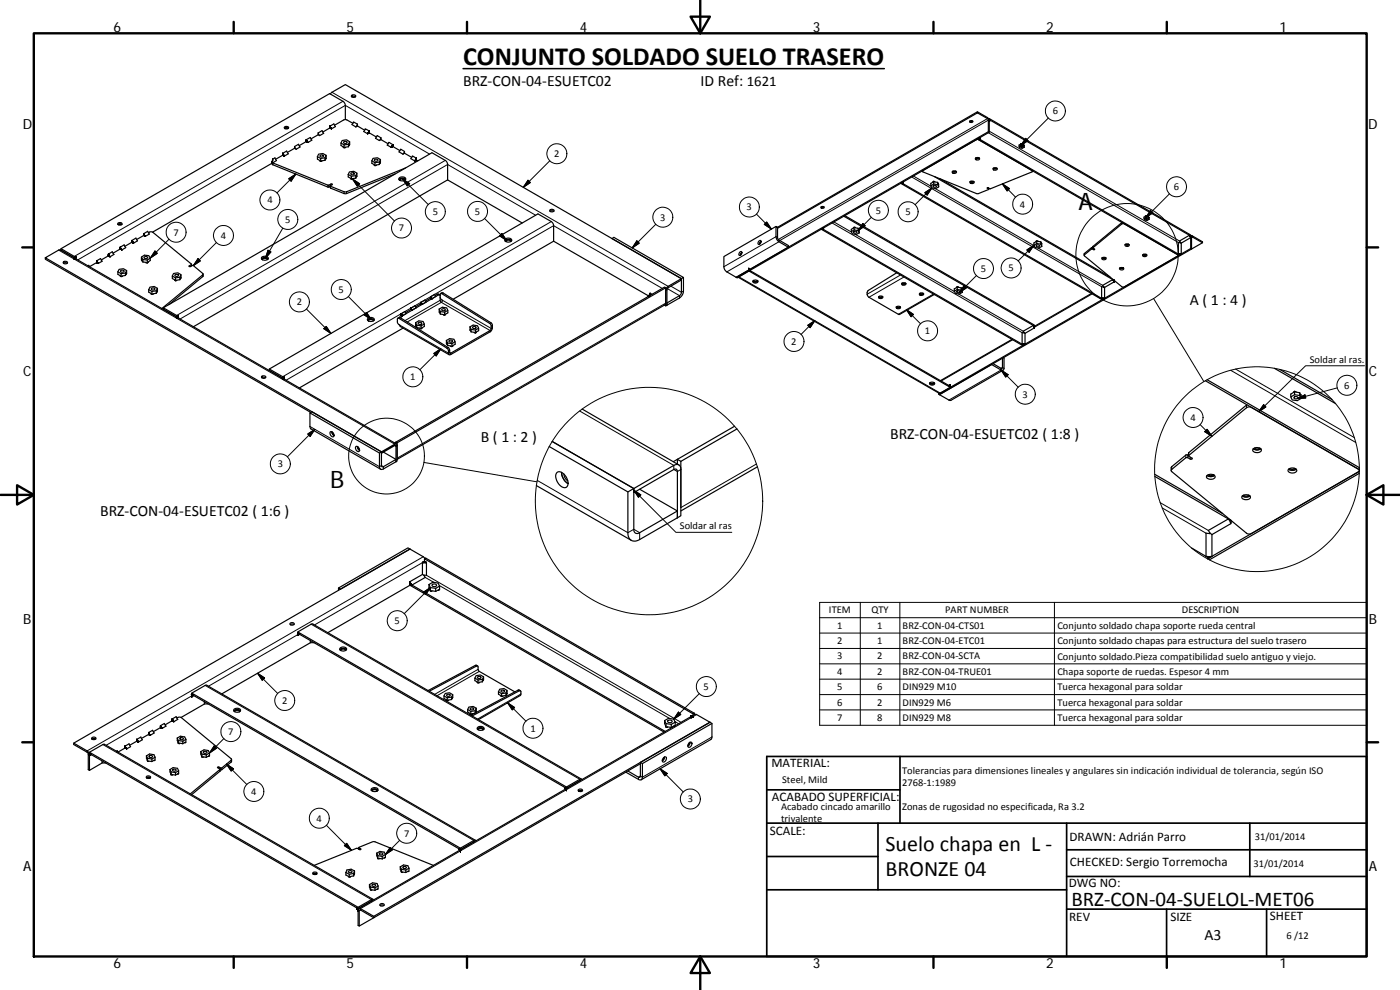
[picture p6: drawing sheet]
<svg xmlns="http://www.w3.org/2000/svg" width="420mm" height="297mm" viewBox="0 0 420 297" stroke-linecap="round" stroke-linejoin="round" font-family="sans-serif">
<defs><g id="words">
<text font-size="7.9" x="139" y="19.5">CONJUNTO SOLDADO SUELO TRASERO</text>
<g font-size="7.2">
<text x="323.7" y="62.9">A</text>
<text x="99.1" y="146.4">B</text>
</g>
<g font-size="6.6">
<text x="265.8" y="255.2">Suelo chapa en L ‐</text>
<text x="265.8" y="262.8">BRONZE 04</text>
</g>
<text font-size="6.3" x="321.5" y="271.9">BRZ‐CON‐04‐SUELOL‐MET06</text>
<g font-size="4.7">
<text x="139" y="25.9">BRZ‐CON‐04‐ESUETC02</text>
<text x="210.3" y="25.9">ID Ref: 1621</text>
<text x="357.1" y="91.5">A ( 1 : 4 )</text>
<text x="267.2" y="131.8">BRZ‐CON‐04‐ESUETC02 ( 1:8 )</text>
<text x="144.3" y="132.6">B ( 1 : 2 )</text>
<text x="30" y="154.7">BRZ‐CON‐04‐ESUETC02 ( 1:6 )</text>
<text x="361.5" y="282">A3</text>
</g>
<g font-size="4.2">
<text x="34" y="9.6">6</text>
<text x="104" y="9.6">5</text>
<text x="174" y="9.6">4</text>
<text x="244" y="9.6">3</text>
<text x="314" y="9.6">2</text>
<text x="384" y="9.6">1</text>
<text x="6.8" y="38.7">D</text>
<text x="410.6" y="38.7">D</text>
<text x="7" y="112.9">C</text>
<text x="410.8" y="112.9">C</text>
<text x="7" y="187.1">B</text>
<text x="410.8" y="187.1">B</text>
<text x="7" y="261.3">A</text>
<text x="410.8" y="261.3">A</text>
<text x="34" y="290.4">6</text>
<text x="104" y="290.4">5</text>
<text x="174" y="290.4">4</text>
<text x="244" y="290.4">3</text>
<text x="314" y="290.4">2</text>
<text x="384" y="290.4">1</text>
</g>
<g font-size="3.9">
<text x="231.5" y="230.3">MATERIAL:</text>
<text x="231.6" y="240.4">ACABADO SUPERFICIAL:</text>
<text x="231.1" y="250.6">SCALE:</text>
<text x="321" y="252.2">DRAWN: Adrián Parro</text>
<text x="321.1" y="259.9">CHECKED: Sergio Torremocha</text>
<text x="320.8" y="266.2">DWG NO:</text>
<text x="381.1" y="275.9">SHEET</text>
<text x="320.9" y="276.2">REV</text>
<text x="351.2" y="276.3">SIZE</text>
</g>
<g font-size="3.1">
<text x="315.9" y="34.3">6</text>
<text x="166.3" y="47.1">2</text>
<text x="352.3" y="57.1">6</text>
<text x="80.2" y="61">4</text>
<text x="129.9" y="64.5">5</text>
<text x="142.5" y="64.4">5</text>
<text x="224.1" y="63.1">3</text>
<text x="262.8" y="64.1">5</text>
<text x="271.7" y="64.5">5</text>
<text x="306.1" y="62.3">4</text>
<text x="52.1" y="70.7">7</text>
<text x="66.3" y="71.7">4</text>
<text x="85.6" y="66.8">5</text>
<text x="119.7" y="69.4">7</text>
<text x="198.1" y="66.2">3</text>
<text x="294.4" y="81.6">5</text>
<text x="302.6" y="81.4">5</text>
<text x="101.6" y="87.9">5</text>
<text x="89.1" y="91.6">2</text>
<text x="277.6" y="100.3">1</text>
<text x="237.5" y="103.5">2</text>
<text x="393.1" y="108.8">Soldar al ras.</text>
<text x="123.1" y="114.1">1</text>
<text x="306.9" y="119.3">3</text>
<text x="403.4" y="116.6">6</text>
<text x="357.2" y="126.3">4</text>
<text x="83.3" y="140.2">3</text>
<text x="204.1" y="158.8">Soldar al ras</text>
<text x="248.8" y="184">ITEM</text>
<text x="261.5" y="184">QTY</text>
<text x="283.7" y="184">PART NUMBER</text>
<text x="354.7" y="184">DESCRIPTION</text>
<text x="118.4" y="187.2">5</text>
<text x="251.3" y="188.6">1</text>
<text x="263.3" y="188.6">1</text>
<text x="270.9" y="188.6">BRZ‐CON‐04‐CTS01</text>
<text x="317.3" y="188.7">Conjunto soldado chapa soporte rueda central</text>
<text x="251.3" y="193.3">2</text>
<text x="251.3" y="197.9">3</text>
<text x="263.3" y="193.3">1</text>
<text x="263.3" y="197.9">2</text>
<text x="270.9" y="193.3">BRZ‐CON‐04‐ETC01</text>
<text x="270.9" y="197.9">BRZ‐CON‐04‐SCTA</text>
<text x="317.3" y="193.3">Conjunto soldado chapas para estructura del suelo trasero</text>
<text x="317.3" y="197.9">Conjunto soldado.Pieza compatibilidad suelo antiguo y viejo.</text>
<text x="251.3" y="202.5">4</text>
<text x="263.3" y="202.5">2</text>
<text x="270.9" y="202.5">BRZ‐CON‐04‐TRUE01</text>
<text x="317.3" y="202.5">Chapa soporte de ruedas. Espesor 4 mm</text>
<text x="211.2" y="207">5</text>
<text x="251.3" y="207.1">5</text>
<text x="263.3" y="207.1">6</text>
<text x="270.9" y="207.1">DIN929 M10</text>
<text x="317.3" y="207.2">Tuerca hexagonal para soldar</text>
<text x="84.7" y="211.2">2</text>
<text x="251.3" y="211.7">6</text>
<text x="263.3" y="211.7">2</text>
<text x="270.9" y="211.7">DIN929 M6</text>
<text x="317.3" y="211.8">Tuerca hexagonal para soldar</text>
<text x="68.5" y="220.5">7</text>
<text x="159.2" y="219.5">1</text>
<text x="251.3" y="216.3">7</text>
<text x="263.3" y="216.3">8</text>
<text x="270.9" y="216.3">DIN929 M8</text>
<text x="317.3" y="216.4">Tuerca hexagonal para soldar</text>
<text x="270.7" y="232.2">Tolerancias para dimensiones lineales y angulares sin indicación individual de tolerancia, según ISO</text>
<text x="75.4" y="238.5">4</text>
<text x="234.7" y="234.9">Steel, Mild</text>
<text x="270.7" y="235.8">2768‐1:1989</text>
<text x="206.4" y="240.7">3</text>
<text x="234.4" y="243.1">Acabado cincado amarillo</text>
<text x="270.7" y="243">Zonas de rugosidad no especificada, Ra 3.2</text>
<text x="95" y="246.5">4</text>
<text x="121.3" y="251">7</text>
<text x="234.4" y="246.7">trivalente</text>
<text x="376.6" y="252">31/01/2014</text>
<text x="376.2" y="260.1">31/01/2014</text>
<text x="386" y="281.6">6 /12</text>
</g>
</g></defs>
<g fill="none" stroke="#000" stroke-width=".36">
<path d="M85.4 38.1a.73 .73 0 0 1 1.2 .3 .68 .68 0 0 1-.7 .3 .68 .68 0 0 1-.5-.6zM85.4 38.5l.5-.2 .6 .2M85.6 38.6h.7M95.5 39.9l1.2-.7 .4 .8-1.2 .7M95.5 39.9v.5M95.5 39.9l.4 .8M99 38.4l-2.1 1.2M99 37.8l1.2-.6 .5 .8-1.2 .7M99 37.8v.6M99 37.8l.5 .9M99 38.4l.5 .3M99.1 28.2l.5-.5 4-2.3 100.9 58.2"/>
<path d="M103.6 35.9l-.1-4.9-.6-.6-4-2.3-80.6 46.5-.1 .5M105.5 28.7a.68 .68 0 0 1 .7-.3 .68 .68 0 0 1 .5 .6 .66 .66 0 0 1-.7 .2 .66 .66 0 0 1-.5-.5zM105.5 29.1l.5-.2 .7 .2M105.9 37l-2.3-1.1-3.2 1.7M107.3 37.3l-.5 .8M107.3 37.8l-.5 .3M107.3 37.3v.5M107.3 37.3l-1.2-.7-.5 .8 1.2 .7M107.3 37.8l2.1 1.3M110.8 39.3l-.5 .8M110.8 39.9l2.2 1.2M110.8 39.9l-.5 .2"/>
<path d="M110.8 39.3v.6M110.8 39.3l-1.2-.7-.5 .9 1.2 .6M291.1 36.3a.46 .46 0 0 1 .5-.2 .46 .46 0 0 1 .3 .5 .46 .46 0 0 1-.5 .2 .46 .46 0 0 1-.3-.5zM291.1 36.3h.8M293.3 33.9l3.2 1.9 .1 3.7M293.3 33.9v-.4l-59.9 34.7M293.3 33.9l-59.9 34.6M293.3 33.5l3.1 1.8 .5 .9M296.7 35.7l.2-.1v.3l60.4 34.9M296.9 36.2v3.5l-75.7 43.7-.3-.2M296.9 39.7l-.3-.2-75.7 43.7M296.9 35.6l60.4 34.9v.3"/>
<path d="M297.3 36.1l-.4 .3v-.2M297.3 36.1l-.5-.2 .1 .3M297.3 36.1l-.3 .2M81.6 49l-35.8 20.6M81.8 47.8v.2a.59 .59 0 0 0 .1 .9l16.6 6.7 1.2-.4v.2l-.5 .5 4.4 1.7 18.1-7.2M81.8 47.8l.7-.4 .5 .8-1.2 .7M81.8 47.8v1.1M81.8 48.9l-.2-.3v.6l.3 .2 16.5 6.7 .7-.2M84.9 46.6l-2.2 1.2M84.9 46l1.1-.7 .5 .8-1.1 .7M84.9 46v.6M84.9 46.6l.5 .2"/>
<path d="M84.9 46l.5 .8M88.4 44.5l-2.2 1.2M88.4 44l1.2-.7 .5 .8-1.2 .7M88.4 44v.5M88.4 44l.5 .8M88.4 44.5l.5 .3M91.9 41.9l1.2-.6 .5 .8-1.2 .7M91.9 41.9v.6M91.9 42.5l-2.1 1.2M91.9 41.9l.5 .9M91.9 42.5l.5 .3M95.3 47v.8l.9 .6"/>
<path d="M95.3 47l.9 .5M95.3 47l.3-.8 1.3-.1 1 .5-.4 .7M95.5 40.4l-2.2 1.3M95.5 40.4l.4 .3M96 46.7a.53 .53 0 0 1 .7-.3 .53 .53 0 0 1 .3 .6 .58 .58 0 0 1-1-.3zM96.2 47.5v.9M97.5 48.1l-1.3 .3M97.5 47.3l-1.3 .2M97.5 47.3v.8M97.9 46.6v.9l-.4 .6M102.4 42.9l.3-.7 1.3-.2 .9 .5-.3 .8M102.4 42.9v.8l.9 .6"/>
<path d="M102.4 42.9l.9 .6M103.1 42.6a.47 .47 0 0 1 .7-.2 .47 .47 0 0 1 .2 .6 .52 .52 0 0 1-.6 .1 .52 .52 0 0 1-.3-.5zM103.3 43.5v.8M104.5 52.3v.8l1 .7M104.5 52.3l1 .6M104.5 52.3l.4-.7 1.3-.2 .9 .5-.3 .8M104.6 43.3l-1.3 .2M104.6 43.3v.7M104.6 44l-1.3 .3M104.8 43.5v.1M104.8 43.6l-.2 .4M104.9 42.5l-.1 1.1"/>
<path d="M105.3 52a.48 .48 0 0 1 .6-.2 .48 .48 0 0 1 .3 .6 .55 .55 0 0 1-.9-.4zM105.5 52.9v.9M106.8 53.4l-1.3 .4M106.8 52.7l-1.3 .2M106.8 52.7v.7M107 53h.1M107 53l-.2 .4M107.1 51.9l-.1 1.1M111.6 48.3l.3-.8 1.4-.2 .9 .6-.4 .7M111.6 48.3v.7l.9 .7M111.6 48.3l.9 .5M112.4 47.9a.53 .53 0 0 1 .6-.2 .53 .53 0 0 1 .4 .5 .51 .51 0 0 1-.7 .3 .51 .51 0 0 1-.3-.6z"/>
<path d="M112.5 48.8v.9M113.8 48.6l-1.3 .2M113.8 48.6v.8M113.8 49.4l-1.3 .3M114.1 48.9h.1M114.1 48.9l-.3 .5M114.2 47.9l-.1 1M114.3 41.4l-.5 .8M114.3 41.9l-.5 .3M114.3 41.4v.5M114.3 41.4l-1.1-.7-.5 .8 1.1 .7M114.3 41.9l2.2 1.2"/>
<path d="M117.9 43.9l2.1 1.3M117.9 43.4l-.5 .8M117.9 43.9l-.5 .3M117.9 43.4v.5M117.9 43.4l-1.2-.7-.5 .8 1.2 .7M118.5 52.2l-14.8 5.9-4.5-1.6-.1-.7M119.7 53.9a1.42 1.42 0 0 1 2 0M119.8 53.4a1.19 1.19 0 0 1 2 .4 1.21 1.21 0 0 1-2.1-.2zM120 54.1a.76 .76 0 0 1 .7-.4 .76 .76 0 0 1 .7 .4M121.4 45.4l-.5 .8M121.4 46l-.5 .2M121.4 45.4v.6"/>
<path d="M121.4 45.4l-1.2-.7-.5 .9 1.2 .6M121.4 46l2.2 1.2M125 48l.4 .3M125 47.5l-.5 .8M125 48l-.5 .3M125 47.5v.5M125 47.5l-1.2-.7-.5 .8 1.2 .7M134.3 54v-4.8l-.2-.6-4.5-2.8-80.6 46.6v.4M134.3 54l22.4 12.9M134.3 54l-76.3 44M270.3 55l.3-.1 60.4 34.9-.2 .1zM270.6 54.9l.4 .2"/>
<path d="M271 54.6l-.4 .3M271 54.6v.5M276.8 51.3v.1M280 55.8a.45 .45 0 0 1 .6-.3 .45 .45 0 0 1 .2 .7 .48 .48 0 0 1-.5 0 .48 .48 0 0 1-.3-.4zM280.2 55.2l1.2 .2M280.2 55.2l-.9 .5 .4 .7 1.1 .2 .9-.5M280.2 54.4l-.9 .6v.7M280.2 54.4v.8M280.2 54.4l1.2 .3M280.4 53l53.9 31.1-.3-.2M281.4 54.7v.7M281.4 55.4l.3 .7"/>
<path d="M281.4 54.7l.2 .4M281.6 55.1l.1 1M281.6 55.1v.1M282.2 53.7l50.9 29.4M285.8 51.5a.64 .64 0 0 1 .7-.3 .64 .64 0 0 1 .5 .6 .66 .66 0 0 1-.7 .2 .66 .66 0 0 1-.5-.5zM285.8 51.4l.5 .2 .7-.2M286 51.3h.8M291.1 54.5a.74 .74 0 0 1 1.2 .3 .71 .71 0 0 1-.7 .3 .71 .71 0 0 1-.5-.6zM291.2 54.5h1.1M291.3 54.4h.8M292.8 47.4l.5 .2 .6-.2M292.9 47.4a.54 .54 0 0 1 .7-.2 .54 .54 0 0 1 .2 .7 .54 .54 0 0 1-.7 .2 .54 .54 0 0 1-.2-.7z"/>
<path d="M293 47.3h.7M293.3 41.7l.3-.1 60.5 34.9-.3 .1zM293.6 41.6l.5 .2M293.7 41.9h-.7l-16 9.3-.2 .3 16.5 6.6 3.3-1.2-.3-.6 1 .3 12.4-5 .2-.2-.2-.2M294.1 41.3l-.5 .3M294.1 41.3v.5M296.7 56.4v.4M298 50.5a.63 .63 0 0 1 .8-.2 .63 .63 0 0 1 .4 .6 .67 .67 0 0 1-.7 .2 .67 .67 0 0 1-.5-.6zM298.1 50.5l.4 .2 .7-.2M298.3 50.4h.7M306.4 43.6l.8 .1M306.4 43.1l.8 .2"/>
<path d="M306.4 43.6l-.6 .3 .2 .5 .8 .1 .6-.3M306.4 43.1l-.6 .4v.4M306.4 43.1v.5M307.2 43.7l.2 .5M307.2 43.3l.2 .9M307.2 43.3v.4M309.9 51.3v.1M13.6 77.3v.5l79.7 45.9M18.3 74.6l4.2 2.5 .5 .7M19.1 79l.4-.2 .7 .2M19.1 78.5a.57 .57 0 0 1 .8-.2 .57 .57 0 0 1 .2 .7 .57 .57 0 0 1-.7 .2 .57 .57 0 0 1-.3-.7zM22.3 77.3l.2 .2"/>
<path d="M22.3 77.3v.1M29 78.8l-2.2 1.2-.1-.4-.3 .2M29 78.3l.5 .8M29 78.8l.5 .3M29 78.3l1.2-.7 .5 .8-1.2 .7M29 78.3v.5M32.5 76.8l-2.1 1.2M32.5 76.2l.5 .8M32.5 76.8l.5 .2M32.5 76.2l1.2-.7 .5 .8-1.2 .7M32.5 76.2v.6M35.4 67a.65 .65 0 0 1 .7-.3 .65 .65 0 0 1 .5 .7 .67 .67 0 0 1-.7 .2 .67 .67 0 0 1-.5-.6z"/>
<path d="M35.4 67.4l.5-.2 .7 .2M35.6 67.5h.8M36.1 74.7l-2.2 1.3M36.1 74.2l.5 .8M36.1 74.7l.5 .3M36.1 74.2l1.2-.7 .4 .8-1.1 .7M36.1 74.2v.5M39.6 72.7l-2.1 1.2M39.6 72.1l.5 .8M39.6 72.7l.5 .2M39.6 72.1l1.2-.7 .5 .9-1.2 .6M39.6 72.1v.6"/>
<path d="M42.4 77.1l.2 1.1M42.6 78.2l.3 .4M42.6 78.1v.1M42.9 77.9l1.3 .1M42.9 77.9v.7M42.9 78.6l1.3 .3M43.2 70.6l-2.2 1.3M43.2 70.1l1.1-.7 .5 .8-1.2 .7M43.2 70.1v.5M43.2 70.1l.4 .8M43.2 70.6l.4 .3M43.3 77.1a.51 .51 0 0 1 .6-.2 .51 .51 0 0 1 .3 .6 .54 .54 0 0 1-.6 .1 .54 .54 0 0 1-.3-.5z"/>
<path d="M44.2 78v.9M44.5 69.9l.7-.4 .7 .2 11.5 9.5-.6 .7 1.2-.2 2.9 2.5-12.3 10.4M45.1 77.4l-.4-.7-1.4-.1-.9 .5 .5 .8M45.1 77.4v.8l-.9 .7M45.1 77.4l-.9 .6M57.5 79.3v.5M78.5 77.7a1.32 1.32 0 0 1 1.9 0M78.5 77.2a1.18 1.18 0 0 1 2 .4 1.19 1.19 0 0 1-2-.2zM78.8 77.9a.79 .79 0 0 1 1.4 0M151.6 72.3a1.37 1.37 0 0 1 1.9 0M151.6 71.8a1.19 1.19 0 0 1 2 .4 1.18 1.18 0 0 1-2.1-.3zM151.9 72.5a.77 .77 0 0 1 .7-.4 .77 .77 0 0 1 .7 .4"/>
<path d="M165 63a.69 .69 0 0 1 .7-.2 .69 .69 0 0 1 .6 .5 .66 .66 0 0 1-.8 .3 .66 .66 0 0 1-.5-.6zM165.1 63.4l.5-.2 .6 .2M166.1 72.4v-4.7l-.2-.8-4.5-2.7-80.6 46.5v.4M166.1 72.4l-30.1 17.4M166.1 72.4l28.6 16.4M183.7 71.6l.5-.4 20.9 12-.6 .4zM222.1 75.6a.37 .37 0 0 1 .5 0 .37 .37 0 0 1 0 .5 .43 .43 0 0 1-.4 .5 .43 .43 0 0 1-.5-.4zM222.6 76l-.3 .5M222.6 75.8l-.4 .8M227.7 72.4a.39 .39 0 0 1 .6-.2 .39 .39 0 0 1 0 .6 .43 .43 0 0 1-.4 .5 .43 .43 0 0 1-.4-.4zM228.4 72.7l-.3 .5M228.4 72.4l-.5 .9"/>
<path d="M232.9 67.9l-15.7 9.1v3l.3 .9 .6 .7 2.8 1.6M233.4 68.2l-.5-.3v3.1l.2 .9 .7 .6 2.8 1.7M233.4 68.2v3.2l.1 .4 3.1 1.9v.5M236.6 74.2l-15.7 9M246.4 62.1h.1a.45 .45 0 0 1 .5-.2 .45 .45 0 0 1 .3 .5 .54 .54 0 0 1-.9-.3zM246.4 62.1h.9M246.5 68.8l.2-.2 60.5 34.9-.3 .2zM246.7 68.6l.5 .3M247.2 68.4l-.5 .2M247.2 68.4v.5M253.5 64.7l57 32.9v.3l-57.3-33M256.2 69.5h.1a.46 .46 0 0 1 .5-.1 .46 .46 0 0 1 .3 .4 .5 .5 0 0 1-.6 .2 .5 .5 0 0 1-.3-.5z"/>
<path d="M256.4 69l1.1 .2M256.4 69l-.9 .5 .3 .7 1.2 .2 .9-.5M256.4 68.2l-.9 .6v.7M256.4 68.2v.8M256.4 68.2l1.1 .3M257.5 68.5v.7M257.5 69.2l.4 .7M257.5 68.5l.3 .4M257.8 68.9l.1 1M257.8 68.9h.1M311 73.6a.48 .48 0 0 1 .6-.2 .48 .48 0 0 1 .3 .5 .52 .52 0 0 1-.6 .2 .52 .52 0 0 1-.3-.5zM311.1 73.1l1.2 .2"/>
<path d="M311.1 73.1l-.8 .5 .3 .7 1.2 .1 .8-.5M311.1 72.3l-.8 .6v.7M311.1 72.3v.8M311.1 72.3l1.2 .3M312.3 72.6v.7M312.3 73.3l.3 .6M312.3 72.6l.3 .3M312.6 72.9v1M312.6 72.9l-.1 .1M328 74.4l-.4-.1-2.2 1.8v.5M330.8 77.4l.4 .1 .7-.1M330.8 77.4a.57 .57 0 0 1 .7-.3 .57 .57 0 0 1 .3 .7 .59 .59 0 0 1-.7 .2 .59 .59 0 0 1-.3-.6z"/>
<path d="M330.9 77.3h.8M336.7 66.7l-8.7 7.2v.5M337.4 67.2h-.7l-8.7 7.1 .5 .6-.9-.2-2.2 1.9 11.4 9.5h.6l16.1-9.3v-.4M337.7 73.3l.4 .2 .7-.2M337.7 73.3a.6 .6 0 0 1 .7-.2 .6 .6 0 0 1 .4 .7 .62 .62 0 0 1-.7 .2 .62 .62 0 0 1-.4-.7zM337.9 73.3h.7M343 76.4h1.1M343 76.4a.64 .64 0 0 1 .7-.2 .64 .64 0 0 1 .5 .6 .63 .63 0 0 1-.7 .2 .63 .63 0 0 1-.5-.6zM343.2 76.3h.7M343.8 65.6a.3 .3 0 0 1 .3-.1 .3 .3 0 0 1 .2 .3h-.4zM343.9 65.3l.7 .1M343.9 64.7l.7 .2"/>
<path d="M343.9 65.3l-.6 .3 .2 .4 .8 .1 .6-.3M343.9 64.7l-.6 .5v.4M343.9 64.7v.6M344.6 65.4l.3 .4M344.6 64.9l.2 .3M344.6 64.9v.5M344.8 65.2l.1 .6M344.8 65.2v.1M353.6 76.5v.1M353.6 76.2h.9M354.2 72.7l-.1 .1M354.5 72.9l-.9-.2v3.5"/>
<path d="M354.5 72.9v3.3M354.5 76.2l-.4 .3-.5-.3M357 70.6l.3 .7M357 70.6l.4 .2-.1 .3M357 70.6l-3 1.7 .2 .5M357.3 71.1l.2-.3h.4l3 1.7v.3l-3.3 1.9-.3-.1-75.6 43.7M357.3 71.1l-2.8 1.8M357.3 71.1v3.5M357.5 70.8h-.1M360.9 72.8l-3.2-1.7-.1 3.6-75.7 43.7M35.4 81.6l.3-.8 1.3-.2 1 .6-.4 .7M35.4 81.6v.7l1 .7"/>
<path d="M35.4 81.6l1 .5M36.3 81.2a.46 .46 0 0 1 .6-.2 .46 .46 0 0 1 .2 .6 .46 .46 0 0 1-.6 .1 .46 .46 0 0 1-.2-.5zM36.4 82.1v.9M37.6 81.9l-1.2 .2M37.6 81.9v.8M37.6 82.7l-1.2 .3M37.9 82.2h.1M37.9 82.2l-.3 .5M38 81.2l-.1 1M44.6 86.9v.8l1 .6M44.6 86.9l1 .5M44.6 86.9l.4-.8 1.3-.1 1 .5-.4 .7"/>
<path d="M45.5 86.5a.46 .46 0 0 1 .6-.2 .46 .46 0 0 1 .2 .6 .46 .46 0 0 1-.6 .2 .46 .46 0 0 1-.2-.6zM45.6 87.4v.9M46.9 88l-1.3 .3M46.9 87.2l-1.3 .2M46.9 87.2v.8M47.1 87.5v.1M47.1 87.6l-.2 .4M47.3 86.5l-.2 1.1M49 92.8h-.1M49 92.4l4 2.3 .6 .8M49 92.8l4 2.3M49 92.8h.1"/>
<path d="M51.7 82.8l.4-.7 1.3-.2 .9 .5-.3 .8M51.7 82.8v.8l1 .6M51.7 82.8l1 .6M52.5 82.5l.1-.1a.52 .52 0 0 1 .6-.1 .52 .52 0 0 1 .3 .5 .58 .58 0 0 1-.6 .1 .58 .58 0 0 1-.4-.4zM52.7 83.4v.8M53 95.1h.1M53 95.1l.2 .2M53.2 95.2v.1M54 83.9l-1.3 .3M54 83.2l-1.3 .2M54 83.2v.7M54.2 83.4v.1"/>
<path d="M54.2 83.5l-.2 .4M54.3 82.4l-.1 1.1M60.9 82.2l-.1 .8-10.1 8.4M110.3 96.1a1.42 1.42 0 0 1 2 0M110.4 95.6a1.16 1.16 0 0 1 1.9 .3 1.18 1.18 0 0 1-2-.1zM110.6 96.3a.77 .77 0 0 1 .7-.4 .77 .77 0 0 1 .7 .4M120.4 94.5l.4 .2M120.4 94.5l-.4 .7M120.4 94.1l1.2-.6 .4 .5-1.2 .7M120.4 94.1l.4 .6M120.4 94.1v.4M120.8 94.7l-.5 .7"/>
<path d="M121 98.4l-31.2 18M123.4 92.4l.3 .6M123.4 92.8l.3 .2M123.4 92.4l1.2-.7 .3 .7-1.2 .6M123.4 92.8l-1.6 1M123.4 92.4v.4M124.7 96.8l.1 1.1M124.7 96.8l1-.5 1.3 .2 .3 .7-.9 .6M124.7 96.8l.4 .8M124.8 97.9l.3 .4M124.9 97.8l-.1 .1M125.1 98.3l1.3 .4"/>
<path d="M125.1 97.6v.7M125.1 97.6l1.3 .2M125.6 96.8a.48 .48 0 0 1 .6-.2 .48 .48 0 0 1 .2 .7 .5 .5 0 0 1-.6 .1 .5 .5 0 0 1-.2-.6zM126.3 90.7l.4 .6-.4-.2M126.3 90.7v.4M126.3 91.1l-1.6 1M126.4 97.8v.9M127.3 97.2v.8l-.9 .7M127.9 90.7l-.4-.7-1.2 .7M129.3 89.4l-1.7 1M129.3 89l.3 .6M129.3 89.4l.3 .2"/>
<path d="M129.3 89l1.1-.7 .4 .6-1.2 .7M129.3 89v.4M131.8 92.7l.1 1.1M131.8 92.7l.9-.5 1.4 .2 .3 .7-1 .6M131.8 92.7l.4 .8M131.9 93.8l.3 .4M131.9 93.7v.1M132 88.4l-.6-.2-.8 .5M132.1 88.8l-.1-.4-.4 .1-10.8 6.2M132.1 89.2l.2 .6a.49 .49 0 0 1 .5 .4 .49 .49 0 0 1-.4 .5l-.3-.6v-1.7l.2-.4 14.7 9 .4 .7-.1 1.3-12.2 7-.5-1.7-14.5-9-.7 .2M132.2 94.2l1.2 .4M132.2 93.5v.7"/>
<path d="M132.2 93.5l1.2 .2M132.2 88.1l.8-.2 14.3 8.9 .5 .7-.1 1.2-.6 .9-12.1 6.9-.4-.2v-1.2l-.4-.6-14.6-9.1-.3 .1v1.4l.8 1 14.7 8.5M132.7 92.8a.46 .46 0 0 1 .6-.3 .46 .46 0 0 1 .2 .7 .47 .47 0 0 1-.6 .1 .47 .47 0 0 1-.2-.5zM133.4 93.7v.9M134.4 93.1v.8l-1 .7M141.1 98.1v1.1M141.1 98.1l.9-.6 1.3 .2 .3 .8-.9 .5M141.1 98.1l.3 .7M141.1 99.2v-.2l.3 .6M141.2 99.1l-.1 .1M141.4 99.6l1.3 .3M141.4 98.8v.8"/>
<path d="M141.4 98.8l1.3 .2M141.9 98.1a.47 .47 0 0 1 .6-.2 .47 .47 0 0 1 .2 .6 .49 .49 0 0 1-.5 .1 .49 .49 0 0 1-.3-.5zM142.7 99v.9M143.6 98.5v.7l-.9 .7M195.7 88.3l-.6-.4-.6 1.1M199.4 91.5l.4 .3M199.8 86.3l-.3-.2-81.1 46.8M200.4 86l4.1-2.4v.4l-4.2 2.5-.1 5.1-.4 .2v-4.8zM205.1 83.2v4.2a2.61 2.61 0 0 1-1.2 2l-3.7 2.2v-.7l4.2-2.6 .1-4.7M221.5 83.2l60.3 34.8h.4l3-1.8v-.3M221.8 83.1l3-1.8 60.4 34.9M225.1 81.1l60.1 34.8"/>
<path d="M226 84.3a1.03 1.03 0 0 0 1.4 0M226 84.2a.82 .82 0 0 1 1.4 .4 .85 .85 0 0 1-1.5-.2zM226.2 84.1a.57 .57 0 0 0 .5 .4 .57 .57 0 0 0 .5-.4M263.7 89a.87 .87 0 0 0 1.2 0M263.8 88.9a.58 .58 0 0 1 .7-.1 .58 .58 0 0 1 .4 .6 .64 .64 0 0 1-.7 .2 .64 .64 0 0 1-.5-.6zM263.9 88.9a.5 .5 0 0 0 .8 0M269 92.1l.1-.1a.55 .55 0 0 1 .7-.2 .55 .55 0 0 1 .3 .8 .66 .66 0 0 1-1.1-.5zM269 92.1a.93 .93 0 0 0 1.2 0M269.1 81.9l-8.7 5.5a1.45 1.45 0 0 0 .1 1.6l9.4 5.4 10.5-6M269.2 92a.46 .46 0 0 0 .8 0M270.6 85a.72 .72 0 0 1 1.3 .3 .67 .67 0 0 1-.7 .3 .67 .67 0 0 1-.6-.6zM270.6 85a.9 .9 0 0 0 1.3 0"/>
<path d="M270.8 84.9a.48 .48 0 0 0 .9 0M275.9 88.1a.71 .71 0 0 1 .7-.2 .71 .71 0 0 1 .6 .5 .71 .71 0 0 1-.7 .2 .71 .71 0 0 1-.6-.5zM276 88.1l.6 .2 .6-.2M276.2 87.9a.48 .48 0 0 0 .8 0M287.1 87.4l.1-.1a.45 .45 0 0 1 .6-.1 .45 .45 0 0 1 .2 .5 .5 .5 0 0 1-.5 .1 .5 .5 0 0 1-.4-.4zM287.3 86.9l1.2 .1M287.3 86.9l-.9 .5 .3 .6 1.2 .2 .9-.5M287.3 86l-.9 .7v.7M287.3 86v.9M287.3 86l1.2 .4M288.5 86.4v.6M288.5 87l.3 .7"/>
<path d="M288.5 86.4l.2 .3M288.7 86.7l.1 1M288.7 86.7v.1M307.3 99.7h.1M307.3 99.7l-.1 .1M310.1 97.7l-3 1.7 .2 .4M310.1 97.7l.4 .7M310.1 97.7l.4 .2M310.5 98.4l-2.9 1.6M310.5 97.9v.5M327.6 88.1l-17.1 9.8M330.6 89.5h.9"/>
<path d="M331.2 86l-.1 .1M331.5 86.2l-.9-.2v3.5M331.5 86.2v3.3M331.5 89.5l-.5 .3-.4-.3M334 83.9l-3.1 1.7 .3 .5M334 83.9l.3 .7M334.3 84.6l-2.8 1.6M334.4 84.1l-.1 .5M336.1 80.4l.4 .2 .7-.2M336.1 80.4a.58 .58 0 0 1 .7-.2 .58 .58 0 0 1 .3 .7 .58 .58 0 0 1-.7 .2 .58 .58 0 0 1-.3-.7zM336.2 80.3h.8M78.5 112.9a.73 .73 0 0 1 1.3 .4 .67 .67 0 0 1-.8 .2 .67 .67 0 0 1-.5-.6z"/>
<path d="M78.6 113.3h1.1M80.8 111.1v.1M80.8 110.7l4 2.3 .7 .9M80.8 111.1l4 2.4M84.8 113.5l.3 .1M84.8 113.5h.1M134 102.2l.1 1M134 102.2l.9-.6 1.3 .2 .4 .8-1 .5M134 102.2l.3 .7M134.1 103.2l.2 .5M134.1 103.2h.1M134.3 103.7l1.3 .3"/>
<path d="M134.3 102.9v.8M134.3 102.9l1.3 .2M134.8 102.2a.46 .46 0 0 1 .7-.2 .46 .46 0 0 1 .2 .6 .48 .48 0 0 1-.6 .1 .48 .48 0 0 1-.3-.5zM135.6 103.1v.9M136.6 102.6v.7l-1 .7M279 114.9a1.03 1.03 0 0 0 1.5 0M279.1 114.9a.82 .82 0 0 1 1.4 .4 .85 .85 0 0 1-1.5-.3zM280.3 114.7a.57 .57 0 0 1-.6 .4 .57 .57 0 0 1-.5-.4M281.7 117.9v.4l.2 .1M284.8 115.7l.4-.3zM284.8 115.7l.4 .2M285.2 115.4v.5"/>
<path d="M300.9 107.5l-.2 3-2.7-1.4M301 111.1l-15.6 9h-.4l-3.1-1.7M301.1 107.3l.2 .1v3.1a.55 .55 0 0 1-.3 .6 .55 .55 0 0 1-.6-.1l-2.8-1.6-15.7 9M303.7 101.8l-21.4 12.4M306.8 103.3h.8M307.6 100l-.8-.2v3.5M307.6 100v3.3M307.6 103.3l-.4 .2-.4-.2M361.7 114.2l46.3 26.9M362.3 113.9l45.7 26.4M382.5 110.5l18.3 10.6M384.1 110.8l15.6 9.1"/>
<path d="M388.4 119.2a.59 .59 0 0 1 .6-.3 .59 .59 0 0 1 .5 .6 .6 .6 0 0 1-.7 .2 .6 .6 0 0 1-.4-.5zM388.5 118.4l-1.1 .7 .4 .9 1.5 .2 1.2-.6M388.5 118.4l1.5 .3M388.5 117.4l1.5 .4M388.5 117.4l-1.1 .8v.9M388.5 117.4v1M390 117.8l.3 .5M390 117.8v.9M390 118.7l.5 .9M390.3 118.3l.2 1.3M390.3 118.3v.1M93 123.9v4.1l.2 .7 21 12.1"/>
<path d="M99.1 129.6a.89 .89 0 0 1 1 .4 .89 .89 0 0 1-.2 1.1 1.17 1.17 0 0 1-.8-1.5zM99.6 129.6l.2 .7 .4 .4M99.8 129.7l.4 .7M106.8 134a.89 .89 0 0 1 .9 .5 .89 .89 0 0 1-.1 1 1.09 1.09 0 0 1-.8-1.5zM107.3 134l.2 .7 .4 .4M107.5 134.1l.4 .7M114.5 135.6l-20.9-12.1-.6 .4 20.9 12M114.5 135.6l4-2.3 .4-.1 .3 .3v4.8l-.4 .2-.1-4.9-4.2 2.4zM114.5 135.6l-.6 .3v4.1a.72 .72 0 0 0 .3 .8 .72 .72 0 0 0 .9-.1l3.7-2.2M114.5 135.6v4.2l.3 .3 4-2.3-3.7-2.1M119 133.2l-100.9-58.2h-.5l-4 2.3 100.9 58.3M119.2 132.9l80.6-46.6v4.7l-.2 .4-80.4 46.4"/>
<path d="M119.2 132.9l-.4-.2v.4M119.2 132.9v4.6M164.8 134l23.6 13.6M174.7 122.7l29 16.8M203.3 137.8l-1.3 .7M203.3 137.8v1.4M203.3 137.8l1 .6M204.3 138.4v13.9M220.5 127.9l-17.2 9.9M221.2 128.7l-16.9 9.7M356.7 136.7l-.8-.2-4.2 3.5-.2 1.2M374.2 121.5l-17.4 14.3-.1 1"/>
<path d="M375.6 122.3l-.8-.2-.7 .2-17.4 14.4 1.1 1-.5 .1-.9-.5-.5 .1-4.2 3.4-.2 .4 22.6 18.8 .7 .2 .8-.1M376.1 134.7a1.6 1.6 0 0 1 2.5 .4 1.51 1.51 0 0 1-2.6-.1zM376.1 134.6a1.9 1.9 0 0 0 2.3 0M376.5 134.4a1.08 1.08 0 0 0 1.5 0M161 145.7l28.5 16.4M167.1 141.8a1.85 1.85 0 0 1 2.7 1.1 2.25 2.25 0 0 1 0 3.4 3.3 3.3 0 0 1-2.7-4.5zM168.5 141.7a4.1 4.1 0 0 0 2 3.4M169.2 142.2l.1 .3a2.55 2.55 0 0 0 1.1 1.8M190.2 146.6l12-7a1.29 1.29 0 0 1 1.5-.1 1.29 1.29 0 0 1 .6 1.4v13.8l-1 .7v-13.9a.66 .66 0 0 0-.3-.7 .66 .66 0 0 0-.8 .1l-12 6.9zM192 146.8l11.3 6.5v2.1M203.3 153.3l-11.3 6.5a1.06 1.06 0 0 1-1.3 .2 1.06 1.06 0 0 1-.5-1.2v-12.2l-24.5-14.1 24.5 14.1-1.8 1v12.2a2.16 2.16 0 0 0 1.1 2.3 2.16 2.16 0 0 0 2.5-.2l11.3-6.5M227.3 140.1l-23 13.2"/>
<path d="M346.5 142.3l20.4 11.8M346.6 142.9l22.8 13.2M362.2 142.7a1.45 1.45 0 0 1 2.4 .6 1.57 1.57 0 0 1-2.5-.3zM362.3 142.6a1.86 1.86 0 0 0 2.2 0M362.6 142.4a1.11 1.11 0 0 0 1.5 0M363.1 159.9l-.1 .2M368.6 155.7l-6 3.5 .6 .9M368.6 155.7l.8 1.4M368.6 155.7l.8 .4M369.4 156.1h.1M369.4 157.1l-5.7 3.3M369.5 156.2l-.1 .9"/>
<path d="M372.8 148.8a1.57 1.57 0 0 1 2.5 .4 1.51 1.51 0 0 1-2.6-.1zM372.9 148.8a1.9 1.9 0 0 0 2.2 0M373.2 148.6a1.18 1.18 0 0 0 1.5 0M386.7 140.8a1.62 1.62 0 0 1 2.5 .4 1.55 1.55 0 0 1-2.7-.1zM386.8 140.8a1.86 1.86 0 0 0 2.2 0M387.1 140.6a1.18 1.18 0 0 0 1.5 0M407.7 140.8l.3 .3M407.9 142l-44.9 26M408 141.4l-45.6 26.3 .4-.3-5.2-3M408 141.2l-.3 .4M123 175.2v.4l76.3 44.1M123 164.7l4 2.3 .5 .6"/>
<path d="M123 164.7l-100.9 58.3v.4l4.3 2.6 .1 4.9 .3 .2M123 175.2l76.7 44.3M123 175.6l-24.6 14.2M123 174.5l.6 1.1M123 175.2l.6 .4M123 174.5v.7M123 164.7l-20.8 12.1-.6-.4v.7M123 164.7l-.6-.3-20.8 12M126.8 172.4l.4 .2M126.8 168.8h1.2M126.8 168.8v3.6M126.8 172.4l-3.8 2.1"/>
<path d="M127.2 172.6l.4 .6-4 2.4M127.3 172.6l-.1 .1M127.4 167.7v.8M127.4 168.5l.6 .3M127.4 168.5l-.6 .3M128 168.8v3.8h-.8M128.7 175.4l.5 .9 1.6 .2M128.7 175.4l1.2-.7 1.6 .2 .4 1M128.7 175.4v.9l.5 1.1M129.2 177.4h1.6M129.2 176.3v1.1M129.7 175.4a.69 .69 0 0 1 .8-.2 .69 .69 0 0 1 .4 .6 .71 .71 0 0 1-.7 .2 .71 .71 0 0 1-.5-.6z"/>
<path d="M130.8 176.5v.9M131.9 175.9v1.1l-1.1 .4M131.9 175.9l-1.1 .6M361.9 166.9h1.8M363.7 160.4l-.4-.3-1.4-.1v6.9M363.7 160.4v6.5M363.7 166.9l-.9 .5-.9-.5M87 187a.65 .65 0 0 1 .8-.2 .65 .65 0 0 1 .4 .6 .68 .68 0 0 1-.7 .2 .68 .68 0 0 1-.5-.6zM87.1 187.4l.5-.2 .6 .2M89.3 189.9l.6 .4-.5 .4M89.3 189.9l.1 .8M89.4 189.6l80.6 46.5v.4"/>
<path d="M89.4 189.9h-.1M89.9 190.3l-.5 .4M93.1 192.8l-26.5 15.4M93.1 192.2v.6h1.2M102 194.9a1.45 1.45 0 0 1 2 0M102.1 194.4a1.09 1.09 0 0 1 1.9 .5 1.24 1.24 0 0 1-2.1-.2zM102.3 195.2a.76 .76 0 0 1 .7-.5 .76 .76 0 0 1 .7 .5M143.3 199.8l-.5-.2-14.3 7.6M44.6 219.8l.5 .8M44.6 219.8l1.2-.7 .5 .8-1.2 .7M44.6 219.8v.5M48.2 218.3l-2.2 1.2"/>
<path d="M48.2 217.7l1.1-.6 .5 .8-1.2 .7M48.2 217.7v.6M48.2 217.7l.4 .9M48.2 218.3l.4 .3M51.7 216.2l-2.2 1.3M51.7 215.7l1.2-.7 .4 .8-1.1 .7M51.7 215.7v.5M51.7 215.7l.5 .8M51.7 216.2l.5 .3M53.1 215.5l.6-.3 .7 .1 15.1 12.5-2.9 2.6-1.3-.2 .7 .7-8.9 7.3M57.5 208.3l.5 .4-.4 .4M57.5 208.3l.1 .8"/>
<path d="M57.6 208l80.6 46.5v.4M57.6 208.3h-.1M58.2 208.7l-.6 .4M61.3 211.2l-7 4.1M61.3 210.6v.6h1.2M70.2 213.3a1.42 1.42 0 0 1 1.9 0M70.3 212.8a1.12 1.12 0 0 1 1.9 .5 1.14 1.14 0 0 1-1.1 .4 1.14 1.14 0 0 1-.9-.8zM70.5 213.6a.79 .79 0 0 1 1.4 0M128.8 207.4l14.4-7.6 .3 .2v1.1l.3 .3 10.7 6.2M133.3 208.8v.8l.9 .6M133.3 208.8l.9 .6M133.3 208.8l.3-.7 1.3-.2 1 .5-.4 .8"/>
<path d="M134.1 208.5a.48 .48 0 0 1 .6-.3 .48 .48 0 0 1 .2 .7 .53 .53 0 0 1-.5 .1 .53 .53 0 0 1-.3-.5zM134.2 209.4v.8M135.5 209.9l-1.3 .3M135.5 209.2l-1.3 .2M135.5 209.2v.7M135.8 209.4v.1M135.8 209.5l-.3 .4M135.9 208.4l-.1 1.1M140.3 212.9v.7l1 .7M140.3 212.9l1 .5M140.3 212.9l.4-.7 1.3-.2 .9 .5-.3 .8M141.2 212.5a.45 .45 0 0 1 .6-.2 .45 .45 0 0 1 .2 .6 .46 .46 0 0 1-.6 .1 .46 .46 0 0 1-.2-.5z"/>
<path d="M141.3 213.4v.9M141.7 214.8l14.3-7.6 .2 .1 .1 .9-.2 .5-12.5 7.2M142.5 214l-1.2 .3M142.5 203.5l.4-.8 1.3-.2 .9 .6-.3 .7M142.5 203.5v.7l1 .7M142.5 203.5l1 .5M142.6 213.3l-1.3 .1M142.6 213.3v.6l.3-.3M142.8 213.5l.1 .1M142.9 212.5v1.1M143.3 218.8a1.39 1.39 0 0 1 1.9 0M143.4 218.2a1.1 1.1 0 0 1 1.8 .5 1.14 1.14 0 0 1-2-.3z"/>
<path d="M143.4 203.1a.53 .53 0 0 1 .6-.1 .53 .53 0 0 1 .3 .5 .5 .5 0 0 1-.6 .2 .5 .5 0 0 1-.3-.6zM143.5 204v.9M143.5 219a.77 .77 0 0 1 .7-.4 .77 .77 0 0 1 .7 .4M144.8 203.8l-1.3 .2M144.8 203.8v.8M144.8 204.6l-1.3 .3M145 204.1v.1M145 204.2l-.2 .4M145.1 203.1l-.1 1.1M149.6 207.6v.7l.9 .7M149.6 207.6l.9 .5M149.6 207.6l.4-.8 1.2-.2 1 .6-.3 .7"/>
<path d="M150.4 207.2a.54 .54 0 0 1 .6-.2 .54 .54 0 0 1 .4 .5 .58 .58 0 0 1-.6 .2 .58 .58 0 0 1-.4-.5zM150.5 208.1v.9M151.9 208.7l-1.4 .3M151.9 207.9v.8M151.9 207.9l-1.4 .2M152.1 208.2h.1M152.1 208.2l-.2 .5M152.2 207.2l-.1 1M156.2 207.2l-.6-.2-14.3 7.6M199.5 216.2l1.1-.7 1.6 .3 .4 .9M199.5 216.2l.4 .9 1.6 .2M199.5 216.2v.9l.4 1.1"/>
<path d="M199.9 218.2l1.6 .1M199.9 217.1v1.1M200.4 216.2h.1a.65 .65 0 0 1 .8-.2 .65 .65 0 0 1 .4 .6 .7 .7 0 0 1-.8 .3 .7 .7 0 0 1-.5-.7zM201.5 217.3v1M202.6 216.7v1.1l-1.1 .5M202.6 216.7l-1.1 .6M207.4 214.7l.1 .3M207.4 214.7l.3 .1M207.4 214.7v.3M208.4 214l-.4 .2v.5M208.4 214v.5M208.4 214l-80.6-46.6-.4 .3 80.6 46.5"/>
<path d="M213.1 216.7l-100.9 58.2-4-2.3h-.5l-.2 .4M213.1 216.7l-4-2.3-.6-.1-100.8 58.3M213.1 216.7l.6 .4v4l-.3 .7-21 12.2M213.1 216.7l-20.9 12M213.7 217.1l-20.9 12-.6-.4M22.1 223l4.2 2.4 .5 1.1M26.7 226.1l.6 .3-.5 .4M26.7 226.1l.1 .4M26.8 226.5v4.6l3.8-2.2M26.8 225.7l80.7 46.5v.4M26.8 226l-.1 .1M26.8 226.5v.3"/>
<path d="M27.4 226.4l-.6 .4M27.5 221.4a.64 .64 0 0 1 .8-.3 .64 .64 0 0 1 .4 .7 .66 .66 0 0 1-.7 .2 .66 .66 0 0 1-.5-.6zM27.6 221.8l.5-.2 .6 .2M30.6 228.3v.6h1.2M34.9 225.4l.3-.2 .2 .4M37.5 224.4l-2.1 1.3M37.5 223.9l.5 .8M37.5 224.4l.5 .3M37.5 223.9l1.2-.7 .5 .8-1.2 .7M37.5 223.9v.5M41.1 222.4l-2.2 1.2M41.1 221.8l.5 .9"/>
<path d="M41.1 222.4l.5 .3M41.1 221.8l1.2-.7 .4 .9-1.1 .7M41.1 221.8v.6M44 226.8l.9-.6 1.3 .2 .3 .8M44 226.8l.3 .7 1.3 .2M44 226.8v.7l.3 .9M44 233.4l.4-.2 .7 .2-.7-.2zM44 233a.63 .63 0 0 1 .7-.2 .63 .63 0 0 1 .4 .6 .62 .62 0 0 1-.7 .2 .62 .62 0 0 1-.4-.6zM44.2 233.5h.7M44.3 228.4l1.3 .1M44.3 227.5v.9M44.6 220.3l-2.2 1.3"/>
<path d="M44.6 220.3l.5 .3M44.7 226.8a.53 .53 0 0 1 .6-.2 .53 .53 0 0 1 .4 .6 .58 .58 0 0 1-1-.4zM45.6 227.7v.8M46.5 227.2v.9l-.9 .4M46.5 227.2l-.9 .5M51 230.9l1-.6 1.3 .2 .3 .8M51 230.9l.4 .7 1.3 .2M51 230.9l.4 1.6M51.4 232.5l1.3 .1M51.4 231.6v.9M51.8 230.9a.5 .5 0 0 1 .6-.2 .5 .5 0 0 1 .4 .6 .55 .55 0 0 1-.6 .1 .55 .55 0 0 1-.4-.5zM52.7 231.8v.8"/>
<path d="M53.2 221.4l.9-.5 1.3 .2 .4 .7M53.2 221.4l.3 .8 1.4 .2M53.2 221.4l.3 1.7M53.5 223.1h1.4M53.5 222.2v.9M53.6 231.3v.9l-.9 .4M53.6 231.3l-.9 .5M54 221.5a.53 .53 0 0 1 .6-.2 .53 .53 0 0 1 .4 .5 .57 .57 0 0 1-.6 .2 .57 .57 0 0 1-.4-.5zM54.9 222.4v.7M55.8 221.8v.9l-.9 .4M55.8 221.8l-.9 .6M60.3 225.5l.3 .8 1.3 .2"/>
<path d="M60.3 225.5l.9-.5 1.3 .2 .4 .7M60.3 225.5v.8l.3 .9M60.6 226.3v.9M60.6 227.2h1.3M61.1 225.6a.5 .5 0 0 1 .6-.3 .5 .5 0 0 1 .3 .6 .55 .55 0 0 1-.6 .2 .55 .55 0 0 1-.3-.5zM61.9 226.5v.7M62.9 225.9v.9l-1 .4M62.9 225.9l-1 .6M66 230.8v.6l-8.5 7M69.5 227.9l-.1 .7-2.9 2.4-.5-.1M111.4 237.1a1.39 1.39 0 0 1 2 0M111.5 236.6a1.11 1.11 0 0 1 1.9 .5 1.16 1.16 0 0 1-2-.4z"/>
<path d="M111.7 237.4a.76 .76 0 0 1 .7-.5 .76 .76 0 0 1 .7 .5M170 236.6l-.5-.3 .3 .4M173.6 237a.65 .65 0 0 1 .7-.3 .65 .65 0 0 1 .4 .6 .68 .68 0 0 1-.7 .2 .68 .68 0 0 1-.4-.5zM173.6 237.3l.5-.1 .6 .1M174 234.2l-4 2.3M174 234.2l.1 .1M174.2 234.2h-.2M174.5 233.8l-80.6-46.6-.5 .1-4 2.3v.4l80.6 46.5M174.6 233.9l-.5-.2-4.1 2.4M192.2 229.2l-80 46.2v-.5M192.2 228.7l-.2 4.5h-.4l-3.2-1.9M192.8 229.1v4.1a.72 .72 0 0 1-.4 .7 .72 .72 0 0 1-.8-.1l-3.8-2.1"/>
<path d="M199.1 227.4a.51 .51 0 0 1 .7-.3 .51 .51 0 0 1 .1 .8 .61 .61 0 0 1-.4 .7 .61 .61 0 0 1-.7-.4zM199.2 227.3l-.4 .7M199.4 227.1l-.1 .6-.5 .6M206.9 222.9l-.4 .7M206.9 222.8a.53 .53 0 0 1 .8 .1 .53 .53 0 0 1-.2 .8 .58 .58 0 0 1-.9 .5 .58 .58 0 0 1 0-1zM207.1 222.7l-.1 .6-.6 .5M94.3 259.7l12.6-5.1 1.3 .3 .1-.2-.6-.5 4.6-1.7 17.8 7.2M107.7 254.3v.5M113.1 256v.8l.3 .8M113.1 256l.9-.5 1.3 .2 .4 .7M113.1 256l.3 .8 1.3 .2M113.4 257.6l1.3 .1"/>
<path d="M113.4 256.8v.8M113.8 256.1a.52 .52 0 0 1 .7-.3 .52 .52 0 0 1 .3 .6 .58 .58 0 0 1-1-.3zM114.7 257v.7M115.7 256.4l-1 .6M115.7 256.4v.9l-1 .4M138.2 255l-.5-.4 .3 .5M142.2 252.6l-4 2.3M142.2 252.6h.1M142.4 252.6h-.2M142.7 252.1l-80.7-46.6-4.4 2.5v.4l80.6 46.5M142.8 252.3l-.3-.2-.3 .1-4 2.3M93.9 262.2l.5-.2 .6 .2"/>
<path d="M94 261.8a.57 .57 0 0 1 .7-.2 .57 .57 0 0 1 .3 .7 .58 .58 0 0 1-.7 .2 .58 .58 0 0 1-.3-.7zM94.1 262.3h.8M103.8 261.8l1 .5 1.3-.2M103.8 261.8v.8l1 .6M104.6 261.5a.58 .58 0 0 1 .6-.3 .58 .58 0 0 1 .4 .5 .66 .66 0 0 1-1-.2zM104.8 262.3v.9M106.1 262.1v.7M106.1 262.8l-1.3 .4M106.3 262.3v.1M106.3 262.4l-.2 .4M106.4 261.3l-.3 .8M106.4 261.3l-.1 1.1"/>
<path d="M106.4 261.3l-1-.5-1.3 .2-.3 .8M107.5 273l.1-.3-.6-.3 .5 .9M107.5 273v4.7l.3 .2M107.9 273l4.3 2.4-4.4 2.5zM110.9 265.4l.3 .8 1.3 .2M110.9 265.4v.8l.3 .9M110.9 265.4l.9-.5 1.3 .2 .4 .7M111.2 267.1h1.3M111.2 266.2v.9M111.5 270.3l-4 2.3M111.5 270.3h.1M111.7 265.5a.52 .52 0 0 1 .6-.2 .52 .52 0 0 1 .3 .5 .59 .59 0 0 1-.9-.3z"/>
<path d="M111.7 270.3h-.2M112 269.9l-80.6-46.6h-.4l-4.2 2.4v.4l80.7 46.5M112.1 270l-.5-.2-4.1 2.4M112.5 266.4v.7M113.5 265.8l-1 .6M113.5 265.8v.9l-1 .4M114 271.3a.64 .64 0 0 1 .8-.2 .64 .64 0 0 1 .4 .6 .67 .67 0 0 1-.7 .2 .67 .67 0 0 1-.5-.6zM114.1 271.7l.5-.2 .6 .2M120.1 260.1v.7l.4 .9M120.1 260.1l1-.6 1.3 .2 .3 .8M120.1 260.1l.4 .7 1.3 .2M120.5 261.7l1.3 .1"/>
<path d="M120.5 260.8v.9M120.9 260.1h.1a.5 .5 0 0 1 .6-.1 .5 .5 0 0 1 .3 .5 .54 .54 0 0 1-.6 .1 .54 .54 0 0 1-.4-.5zM121.8 261v.8M122.7 260.5l-.9 .5M122.7 260.5v.9l-.9 .4"/>
<circle cx="306.6" cy="44" r=".26"/>
</g>
<g fill="none" stroke="#000" stroke-width=".3">
<path d="M99 37.8l.5 .9-.5-.3zM99.6 27.7l100.9 58.2v.4M102.9 30.4l-80.6 46.5v.4M110.8 39.3v.6l-.5 .2zM296.4 35.3v.3l-62.8 36.3M296.6 39.8l57 32.9M296.8 35.9l.5 .2-.4 .3zM296.9 36.2l-.3-.2-62.6 36.2M296.9 39.4l57.1 32.9M314.6 35.4l-8.2 8.2M81.8 47.8v1.1l-.2-.2zM81.9 48.9v.5"/>
<path d="M84.9 46l.5 .8-.5-.2zM86.6 53.6l2.2-1.4-1.4 2.2zM88.8 52.2l-5.7 5.7M91.9 41.9l.5 .9-.5-.3zM98.4 55.6v.5M98.7 55.5v.6M99.2 55.9v.6M99.3 55.2v.4M103.3 57.5v.6M104 57.5v.6M105.8 53.7l2.1 1.4-.7 .8zM105.8 53.7l12.6 12.6"/>
<path d="M117.9 43.4v.5l-.5 .3zM120.8 53.7l2.1 1.4-.7 .7zM120.8 53.7l7.7 7.7M125 47.5v.5l-.5 .3zM128.9 46.2l-25.3-14.6-80.3 46.4M133.6 48.1l-80.6 46.6v.4M158.5 54.1l.7 .7-2.2 1.4zM165 48.2l-8 8M270.6 54.9l.4-.3v.5zM273.6 53.1l57 32.9M274.1 52.8l5.3 3.1M277.5 57.8l2.2-1.4-1.5 2.1z"/>
<path d="M279.7 56.4l-5.1 5M280.6 56.5l29.8 17.2M293.6 41.6l.5-.3v.5zM296.3 56.3v.2M296.7 56.4v.3M300.8 55.2l2.1 1.4-.7 .7zM300.8 55.2l4 4M307.8 41.5l.7 .7-2.1 1.4zM351 58.2l-7.1 7.1M17.6 75l100.9 58.3v.4l.3 .2 .4-.2M22.2 77.4l.6-.3-.5 .7zM29 78.3l.5 .8-.5-.3z"/>
<path d="M32.5 76.2l.5 .8-.5-.2zM36.1 74.2l.5 .8-.5-.3zM39.6 72.1l.5 .8-.5-.2zM43.2 70.1l.4 .8-.4-.3zM46.5 75.3l.7 .7-2.1 1.4zM50.7 71.8l-5.6 5.6M56.8 79.8v.2M57.4 79.4v.4M59.4 77.6l.7 .7-2.1 1.4zM64.9 72.8l-6.9 6.9M80.4 75.1l.9 .5-1.7 1.9zM84.9 68.5l-5.3 9"/>
<path d="M145.4 65.6l6.7 6.6M150.6 70l1.5 2.2-2.2-1.4zM160.7 64.6l-26.4-15.2-80.3 46.3M165.4 66.5l-80.6 46.5v.5M191.1 72.3l.7 .7-2.1 1.4zM196.8 67.3l-7.1 7.1M227 64.2l4.5 4.5M230.1 66.6l1.4 2.1-2.1-1.4zM233.4 71.3l-.5-.3-15.7 9M233.8 72v.5l-15.7 9.1M246.7 68.6l.5-.2v.5zM249.7 66.9l57.1 32.9"/>
<path d="M250.3 66.6l5.2 3M256.7 70.3l29.8 17.2M258.9 67.1l.8 .7-2.2 1.4zM261.5 65.2l-4 4M308.2 75l2.1-1.4-1.4 2.1zM310.3 73.6l-4.7 4.7M311.5 74.4l19.4 11.2M325.4 76.1v.4M327.6 74.3v.4M327.9 74.3v.4M328 73.9v.4M328.2 74.6v.3"/>
<path d="M336.7 66.8v.4M345.3 63.1l.7 .8-2.1 1.4zM353.6 76.2h.9l-.4 .3zM357 70.6l.4 .2-.1 .5zM357.9 70.8v.3h-.6M52.9 95.1l.6-.3-.5 .7zM60.8 82.5v.5M92 92.7l7.3 7.4M97.2 98.6l.7-.7 1.4 2.2zM104.5 89l6.9 6.9M110 93.7l1.4 2.2-2.1-1.4zM119.9 97.5l14.7 8.5 .3-.2 .4 .2v.4"/>
<path d="M120.1 95.3l-.4 .2M120.4 94.1l.4 .6-.4-.2zM120.4 94.5l.4 .2M122.2 96.6l10.2-5.9 14.7 8.5v.4M123.4 92.4l.3 .6-.3-.2zM126.3 90.7l.4 .6-.4-.2zM129.3 89l.3 .6-.3-.2zM131.3 88.3l.3 .2M132.1 90.1l-10.6 6.1M132.8 90.1l14.6 8.5 .4-.3M133 87.9l-.4 .2M147.3 96.8l-.3 .2"/>
<path d="M147.8 97.6l-.4 .2M195.1 88l-.1 .6-.5 .4M198.7 86.5l-32.6-18.8-80.3 46.4M199.8 91l-80.6 46.5M200.2 86.9l-.4 .2M200.3 86.6l3.6 2.1v.7M201.3 85.9l3.2 1.8 .6-.3M221.8 83.1l60.4 34.9M224.8 80.5l.4 .8-.4-.3zM242.4 97.6l2.1-1.4-1.4 2.1zM244.5 96.2l-4.1 4.2M270.2 82.5l-10 5.8"/>
<path d="M271.3 83.1l-10.5 6.1M272 92.9l4.3 4.3M272 92.9l2.1 1.4-.7 .7zM280.1 88.2l-10.5 6.1M287.6 88.2l19.5 11.2M289.4 85.6l.7 .7-2.1 1.5zM293 82.7l-5 5.1M310.1 97.7l.4 .2v.5zM327.8 88.2l-17.3 10M330.6 89.5h.9l-.5 .3zM334 83.9l.4 .2-.1 .5zM334.5 84.3l-.2 .1"/>
<path d="M346.2 89.6l15.1 24.9M84.7 113.5l.6-.3-.3 .6zM130.2 106.1l2.1-1.5-1.4 2.2zM132.3 104.6l-6.3 6.3M134.5 104.3l-.4 .2M134.9 105.1l-.3 .2M284.8 115.6l.4-.2v.5zM300.4 111l2.1 1.4-.7 .7zM300.4 111l-15.6 9M300.4 111l5.2 5.2M301.3 110.5l-.4-.2-.5 .2v.5M303.9 102l-21.4 12.3"/>
<path d="M306.8 103.3h.8l-.4 .2zM369.3 111.1l37.6 21.7M370.8 110.7l35.7 20.6M389.3 119.6l2.3-1.1 .3 .9zM401.4 116.4l-12.1 3.2M409.5 109.7h-17.7l-14 13.8M92.4 130.2l2.1-1.4-1.4 2.1zM93 128l20.9 12 .6-.3 .6 .3v.7M94.5 128.8l-8.3 8.3M127.2 138.7l34 5.9M174 123.3l28.2 16.3v1.3l1.1 .6 1-.6M227 139.2l-22.7 13.1"/>
<path d="M355.9 136.5v.9M356.5 136.5v.8M356.8 135.8v.9M357.2 137.1v.6M360.2 127.4l3.5 3.5M362.3 128.8l1.4 2.1-2.1-1.4zM374.1 121.5v.8M379.2 121.4l.7 .7-2.1 1.4zM161.2 144.1l27.2 15.7 1.8-1 1.8 1v2.1M190.2 147.1l2.1 1.4-.7 .7zM190.2 147.1l12.7 12.6h16.7M348.2 150.8l14.4 8.4"/>
<path d="M348.8 152.4l13.1 7.6M351.7 140v.8M369.8 156.5l-.4 .2M123 174.5l.6 1.1-.6-.4zM126.8 168.8l.6-.3 .6 .3zM127 167l-100.8 58.3v.4M127.1 177.7l2.1-1.4-1.4 2.1zM127.4 168.5l-33 19M127.6 173.2l2.7 1.6M128 172.6l76.4 44.1M129.2 176.3l-7.9 7.8M131.8 175.7l69.2 39.9"/>
<path d="M89.3 189.9l.6 .4-.5 .4zM89.4 190.4l-26.8 15.5M93.4 187.3l80.6 46.5v.4M142.7 199.6l.3 .2M246 180.7h164.2v36.9h-164.2zM246 185.3h164.2M246 189.9h164.2M246 194.6h164.2M246 199.2h164.2M258.2 180.7v36.9M270.1 180.7v36.9M316.5 180.7v36.9"/>
<path d="M44.6 219.8l.5 .8-.5-.3zM48.2 217.7l.4 .9-.4-.3zM51.7 215.7l.5 .8-.5-.3zM57.5 208.3l.5 .4-.4 .4zM57.6 208.8l-25.7 14.8M61.6 205.7l80.6 46.5v.4M77.3 202l6 6.1M77.3 202l2.1 1.4-.7 .7zM143.5 200.8l-13.1 7.5M143.8 201.4l-12.6 7.3M152.3 210.9l2.1 1.4-.7 .7zM152.3 210.9l5.5 5.5"/>
<path d="M155.5 207.1l.4 .2M156.3 208.2l-13 7.6M202.5 216.5l1.2 .7M203.6 213.7l.7 .7-2.1 1.4zM207.4 214.7l.6 .3-.6 .3zM209.1 214.4l-100.9 58.2v.4l-.4 .2-.3-.2M209.9 208.1l-7.7 7.7M246 203.8h164.2M246 208.4h164.2M246 213h164.2M26.5 226.3l.3 .2M26.7 226.1l.6 .3-.5 .4z"/>
<path d="M30.9 223.4l80.6 46.5v.4M37.5 223.9l.5 .8-.5-.3zM41.1 221.8l.5 .9-.5-.3zM64.3 223.8l.7 .7-2.1 1.4zM65.7 230.1v.4M66 230.9v.5M66.2 230.4v.6M66.6 230.4v.5M67.2 221.6l-4.3 4.3M68 229.3l6.1 6.1M68 229.3l2.1 1.4-.7 .7zM69.4 228.1v.5"/>
<path d="M169.5 236.3l.6 .3-.1 .6zM198.1 230.7l7 6.9M198.1 230.7l2.1 1.4-.7 .7zM213.7 221.1l-20.9 12.1-.6-.4-.6 .4v.6M97.9 247.6l7.6 7.5M104 253l1.5 2.1-2.2-1.4zM107.7 254.4v.4M108.2 254.7v.2M117.1 254.3l.7 .7-2.1 1.4zM119.9 252.1l-4.2 4.3M137.7 254.6l.6 .4-.1 .6zM107 272.4l.6 .3-.1 .6z"/>
<circle cx="316.7" cy="33.3" r="2.99"/>
<circle cx="167.1" cy="46.1" r="3"/>
<circle cx="353.1" cy="56" r="3"/>
<circle cx="52.8" cy="69.7" r="3"/>
<circle cx="67.1" cy="70.7" r="3"/>
<circle cx="81" cy="60" r="3"/>
<circle cx="86.4" cy="65.8" r="3"/>
<circle cx="120.5" cy="68.4" r="2.99"/>
<circle cx="130.6" cy="63.5" r="2.99"/>
<circle cx="143.3" cy="63.4" r="3"/>
<circle cx="198.9" cy="65.2" r="2.99"/>
<circle cx="224.9" cy="62.1" r="3"/>
<circle cx="263.6" cy="63.1" r="3"/>
<circle cx="272.5" cy="63.5" r="3"/>
<circle cx="306.9" cy="61.3" r="3"/>
<circle cx="338.2" cy="76.4" r="15.4"/>
<circle cx="89.8" cy="90.6" r="3"/>
<circle cx="102.4" cy="86.9" r="3"/>
<circle cx="278.4" cy="99.3" r="3"/>
<circle cx="295.2" cy="80.6" r="3"/>
<circle cx="303.4" cy="80.4" r="3"/>
<circle cx="123.9" cy="113.1" r="3"/>
<circle cx="238.3" cy="102.5" r="2.99"/>
<circle cx="307.7" cy="118.3" r="3"/>
<circle cx="404.2" cy="115.6" r="3"/>
<circle cx="84.1" cy="139.2" r="2.99"/>
<circle cx="116" cy="136.9" r="11.4"/>
<circle cx="358.1" cy="125.3" r="2.99"/>
<circle cx="194.8" cy="150.3" r="34.1"/>
<circle cx="377.2" cy="140.8" r="30.7"/>
<circle cx="119.2" cy="186.2" r="3"/>
<circle cx="69.3" cy="219.5" r="3"/>
<circle cx="85.5" cy="210.2" r="2.99"/>
<circle cx="160" cy="218.5" r="3"/>
<circle cx="212" cy="206" r="3"/>
<circle cx="76.2" cy="237.5" r="2.99"/>
<circle cx="207.2" cy="239.7" r="3"/>
<circle cx="95.8" cy="245.5" r="3"/>
<circle cx="122.1" cy="250" r="3"/>
</g>
<g fill="#000">
<circle cx="22.5" cy="77.5" r=".18"/>
<circle cx="354.2" cy="72.7" r=".18"/>
<circle cx="331.2" cy="86" r=".18"/>
<circle cx="334.3" cy="84.1" r=".18"/>
<circle cx="85.1" cy="113.6" r=".18"/>
<circle cx="363.1" cy="159.9" r=".18"/>
</g>
<g fill="#000" stroke="#000" stroke-width=".3">
<path d="M99 38.4l.5 .3zM99 38.4l.5 .2zM99 38.4l.4 .2zM99 38.4l.4 .1zM99 38.4l.3 .1zM99 38.4h.3zM99 38.4h.2zM99 38.4l.2-.2zM99 37.8v.6zM99 37.9v.5zM99 38v.4zM99.1 38l-.1 .4z"/>
<path d="M99.1 38.1l-.1 .3zM99.2 38.2l-.2 .2zM110.4 40l.4-.1zM110.5 39.9h.3zM110.5 39.8l.3 .1zM110.6 39.8l.2 .1zM110.8 39.3v.6zM110.8 39.4v.5zM110.7 39.5l.1 .4zM110.7 39.6l.1 .3zM110.6 39.6l.2 .3zM110.6 39.7l.2 .2z"/>
<path d="M296.9 36l.1 .3zM296.9 35.9l.1 .4zM296.9 36.2v.2zM296.9 36.1v.2zM296.8 35.9l.2 .4zM296.8 35.9l.2 .3zM296.8 35.9l.3 .3zM296.8 35.9l.4 .3zM296.8 35.9l.4 .2zM296.8 35.9l.5 .2zM84.9 46.6l.5 .2zM84.9 46.6l.4 .2z"/>
<path d="M84.9 46.6l.3 .1zM84.9 46.6h.3zM84.9 46.6h.2zM84.9 46.6l.2-.1zM84.9 46.6l.2-.2zM84.9 46v.6zM84.9 46.1v.5zM85 46.2l-.1 .4zM85 46.3l-.1 .3zM85 46.4l-.1 .2zM86.6 53.6l2.2-1.4-1.4 2.2zM91.9 42.5l.5 .3z"/>
<path d="M91.9 42.5l.5 .2zM91.9 42.5l.4 .2zM91.9 42.5l.4 .1zM91.9 42.5h.4zM91.9 42.5h.3zM91.9 42.5l.3-.1zM91.9 41.9v.6zM92 42l-.1 .5zM92 42.1l-.1 .4zM92 42.2l-.1 .3zM92.1 42.2l-.2 .3zM92.1 42.3l-.2 .2z"/>
<path d="M105.8 53.7l2.1 1.4-.7 .8zM110.3 40.1l.5-.2zM117.4 44.2l.5-.3zM117.5 44.1l.4-.2zM117.6 44l.3-.1zM117.6 43.9h.3zM117.7 43.8l.2 .1zM117.9 43.4v.5zM117.8 43.4l.1 .5zM117.8 43.5l.1 .4zM117.8 43.6l.1 .3zM117.7 43.7l.2 .2z"/>
<path d="M120.8 53.7l2.1 1.4-.7 .7zM124.5 48.3l.5-.3zM124.6 48.2l.4-.2zM124.6 48.1l.4-.1zM124.7 48h.3zM124.7 47.9l.3 .1zM125 47.5v.5zM124.9 47.5l.1 .5zM124.9 47.6l.1 .4zM124.9 47.7l.1 .3zM124.8 47.8l.2 .2zM158.5 54.1l.7 .7-2.2 1.4z"/>
<path d="M270.6 54.9l.4 .2zM270.6 54.9l.4 .1zM270.6 54.9h.4zM270.6 54.9l.4-.1zM270.6 54.9l.4-.3zM270.6 54.9l.4-.2zM277.5 57.8l2.2-1.4-1.5 2.1zM293.6 41.6l.5 .2zM293.6 41.6l.4 .2zM293.6 41.6l.4 .1zM293.6 41.6h.4zM293.6 41.6l.4-.2z"/>
<path d="M293.6 41.6l.4-.1zM293.6 41.6l.5-.3zM300.8 55.2l2.1 1.4-.7 .7zM307.8 41.5l.7 .7-2.1 1.4zM22.2 77.4l.2 .3zM22.3 77.5l.1 .2zM22.3 77.4l.1 .3zM22.3 77.6l.1 .1zM22.2 77.4l.3 .2zM22.2 77.4h.4zM22.2 77.4l.4-.1zM22.2 77.4l.5-.2z"/>
<path d="M22.2 77.4l.6-.3zM29 78.8l.5 .3zM29 78.8l.5 .2zM29 78.8l.4 .2zM29 78.8l.4 .1zM29 78.8l.3 .1zM29 78.8h.3zM29 78.8h.2zM29 78.8l.2-.1zM29 78.3v.5zM29.1 78.4l-.1 .4zM29.1 78.5l-.1 .3z"/>
<path d="M29.2 78.6l-.2 .2zM32.5 76.8l.5 .2zM32.5 76.8l.4 .1zM32.5 76.8h.3zM32.5 76.8l.3-.1zM32.5 76.8l.2-.2zM32.5 76.2v.6zM32.6 76.3l-.1 .5zM32.6 76.4l-.1 .4zM32.6 76.5l-.1 .3zM32.7 76.5l-.2 .3zM32.7 76.6l-.2 .2z"/>
<path d="M36.1 74.7l.5 .3zM36.1 74.7l.4 .2zM36.1 74.7l.3 .1zM36.1 74.7h.3zM36.1 74.7h.2zM36.1 74.7l.2-.1zM36.1 74.2v.5zM36.1 74.3v.4zM36.2 74.4l-.1 .3zM36.2 74.5l-.1 .2zM39.6 72.7l.5 .2zM39.6 72.7l.4 .2z"/>
<path d="M39.6 72.7l.4 .1zM39.6 72.7h.3zM39.6 72.7l.3-.1zM39.6 72.7l.2-.1zM39.6 72.1v.6zM39.6 72.2v.5zM39.7 72.2l-.1 .5zM39.7 72.3l-.1 .4zM39.7 72.4l-.1 .3zM39.8 72.5l-.2 .2zM43.2 70.6l.4 .3zM43.2 70.1v.5z"/>
<path d="M43.2 70.6l.3 .2zM43.2 70.6l.3 .1zM43.2 70.6l.2 .1zM43.2 70.6h.2zM43.2 70.6l.1-.1zM43.2 70.2v.4zM43.2 70.3v.3zM43.3 70.4l-.1 .2zM46.5 75.3l.7 .7-2.1 1.4zM59.4 77.6l.7 .7-2.1 1.4zM80.4 75.1l.9 .5-1.7 1.9zM150.6 70l1.5 2.2-2.2-1.4z"/>
<path d="M191.1 72.3l.7 .7-2.1 1.4zM230.1 66.6l1.4 2.1-2.1-1.4zM246.7 68.6l.5 .3zM246.7 68.6l.4 .3zM246.7 68.6l.4 .2zM246.7 68.6l.4 .1zM246.7 68.6h.4zM246.7 68.6l.4-.1zM246.7 68.6l.5-.2zM246.7 68.6l.4-.2zM258.9 67.1l.8 .7-2.2 1.4zM308.2 75l2.1-1.4-1.4 2.1z"/>
<path d="M345.3 63.1l.7 .8-2.1 1.4zM353.6 76.2l.5 .3zM353.7 76.2l.4 .3zM353.8 76.2l.3 .3zM353.9 76.2l.2 .3zM354 76.2l.1 .3zM354.1 76.5l.4-.3zM354.1 76.5l.3-.3zM354.3 76.2l-.2 .3zM354.2 76.2l-.1 .3zM354.1 76.2v.3zM357 70.7l.3 .4z"/>
<path d="M357.1 70.7l.2 .4zM357.1 70.8l.2 .3zM357.2 70.8l.1 .3zM357.2 70.9l.1 .2zM357.2 71l.1 .1zM357.3 71.1v.2zM357 70.6l.3 .4zM357 70.6l.3 .5zM357 70.6l.4 .3zM357 70.6l.4 .2zM52.9 95.1l.2 .3zM52.9 95.2l.2 .2z"/>
<path d="M53 95.2l.1 .2zM53 95.3l.1 .1zM52.9 95.1l.3 .3zM52.9 95.1l.3 .1zM52.9 95.1h.4zM52.9 95.1l.4-.1zM52.9 95.1l.5-.1zM52.9 95.1l.5-.2zM52.9 95.1l.6-.3zM97.2 98.6l.7-.7 1.4 2.2zM110 93.7l1.4 2.2-2.1-1.4zM120.4 94.5l.4 .2z"/>
<path d="M120.4 94.1v.4zM120.4 94.5l.3 .2zM120.4 94.5l.3 .1zM120.4 94.5l.2 .1zM120.4 94.5h.2zM120.4 94.5l.2-.1zM120.4 94.2v.3zM120.5 94.3l-.1 .2zM120.5 94.4l-.1 .1zM123.4 92.8l.3 .2zM123.4 92.4v.4zM123.4 92.8l.2 .1z"/>
<path d="M123.4 92.8h.2zM123.4 92.8h.1zM123.4 92.5v.3zM123.4 92.6v.2zM123.5 92.6l-.1 .2zM123.5 92.7l-.1 .1zM126.3 91.1l.4 .2zM126.3 90.7v.4zM126.3 91.1l.3 .1zM126.3 91.1l.2 .1zM126.3 91.1h.2zM126.3 90.8v.3z"/>
<path d="M126.4 90.8l-.1 .3zM126.4 90.9l-.1 .2zM126.4 91l-.1 .1zM129.3 89.4l.3 .2zM129.3 89v.4zM129.3 89.4l.2 .2zM129.3 89.4l.2 .1zM129.3 89.4h.1zM129.3 89.4l.1-.1zM129.3 89.1v.3zM129.3 89.2v.2zM129.4 89.3l-.1 .1z"/>
<path d="M224.8 81l.4 .3zM224.8 81l.4 .2zM224.8 81l.3 .2zM224.8 81l.3 .1zM224.8 81h.2zM224.8 81l.2-.1zM224.8 80.5v.5zM224.8 80.6v.4zM224.8 80.7v.3zM224.9 80.8l-.1 .2zM242.4 97.6l2.1-1.4-1.4 2.1zM272 92.9l2.1 1.4-.7 .7z"/>
<path d="M289.4 85.6l.7 .7-2.1 1.5zM310.2 97.8l.3 .4zM310.2 97.9l.3 .3zM310.3 98l.2 .2zM310.3 98.1l.2 .1zM310.5 98.2v.2zM310.1 97.7l.4 .3zM310.1 97.7l.4 .4zM310.1 97.7l.4 .5zM310.1 97.7l.4 .2zM330.6 89.5l.4 .3zM330.7 89.5l.3 .3z"/>
<path d="M330.8 89.5l.2 .3zM330.9 89.5l.1 .3zM331 89.8l.5-.3zM331 89.8l.4-.3zM331.2 89.5l-.2 .3zM331.1 89.5l-.1 .3zM331 89.5v.3zM334 84l.3 .4zM334.1 84.1l.2 .3zM334.2 84.2l.1 .2zM334.3 84.4v.2zM334 83.9l.3 .4z"/>
<path d="M334 83.9l.3 .5zM334 83.9l.4 .3zM334 83.9l.3 .3zM334 83.9l.4 .2zM84.7 113.5l.3 .3zM84.8 113.5l.2 .3zM84.8 113.6l.2 .2zM84.8 113.7l.2 .1zM84.7 113.5l.3 .2zM84.7 113.5l.4 .1zM84.7 113.5h.4zM84.7 113.5l.5-.1z"/>
<path d="M84.7 113.5l.5-.2zM84.7 113.5l.6-.3zM130.2 106.1l2.1-1.5-1.4 2.2zM284.8 115.6l.4 .3zM284.9 115.6l.3 .3zM285 115.6l.2 .3zM285.2 115.4v.5zM285.2 115.5v.4zM285.1 115.5l.1 .4zM300.4 111l2.1 1.4-.7 .7zM306.8 103.3l.4 .2zM306.9 103.3l.3 .2z"/>
<path d="M307 103.3l.2 .2zM307.1 103.3l.1 .2zM307.2 103.5l.4-.2zM307.4 103.3l-.2 .2zM307.3 103.3l-.1 .2zM307.2 103.3v.2zM389.3 119.6l2.3-1.1 .3 .9zM92.4 130.2l2.1-1.4-1.4 2.1zM362.3 128.8l1.4 2.1-2.1-1.4zM379.2 121.4l.7 .7-2.1 1.4zM190.2 147.1l2.1 1.4-.7 .7zM123 175.2l.6 .4z"/>
<path d="M123 175.2l.6 .3zM123 175.2l.5 .2zM123 175.2l.5 .1zM123 175.2l.4 .1zM123 175.2h.4zM123 175.2h.3zM123 175.2l.2-.2zM123 174.5v.7zM123.1 174.6l-.1 .6zM123.1 174.7l-.1 .5zM123.1 174.8l-.1 .4zM123.2 174.9l-.2 .3z"/>
<path d="M126.8 168.8l.6-.3zM126.9 168.8l.5-.3zM127 168.8l.4-.3zM127.4 168.5l-.3 .3zM127.4 168.5l-.2 .3zM127.4 168.5l-.1 .3zM127.4 168.5l.1 .3zM127.4 168.5l.2 .3zM127.4 168.5l.3 .3zM127.4 168.5l.4 .3zM127.1 177.7l2.1-1.4-1.4 2.1zM127.4 168.5l.5 .3z"/>
<path d="M127.4 168.5l.6 .3zM89.3 190l.2 .5zM89.3 190.1l.2 .4zM89.3 190.2l.1 .3zM89.3 190.2l.2 .3zM89.4 190.4v.3zM89.4 190.4v.2zM89.4 190.3v.3zM89.4 190.3v.2zM89.3 189.9l.2 .6zM89.3 189.9l.2 .5zM89.3 189.9l.3 .5z"/>
<path d="M89.3 189.9l.4 .5zM89.3 189.9l.4 .4zM89.3 189.9l.5 .4zM89.3 189.9l.6 .4zM44.6 219.8v.5zM44.6 219.9v.4zM44.7 219.9l-.1 .4zM48.2 218.3l.4 .3zM48.2 217.7v.6zM48.2 218.3l.4 .2zM48.2 218.3l.3 .2zM48.2 218.3l.3 .1z"/>
<path d="M48.2 218.3h.2zM48.2 218.3l.2-.1zM48.2 218.3l.2-.2zM48.2 217.8v.5zM48.2 217.9v.4zM48.2 218v.3zM48.3 218.1l-.1 .2zM51.7 216.2l.5 .3zM51.7 216.2l.4 .3zM51.7 216.2l.4 .2zM51.7 216.2l.3 .1zM51.7 216.2h.2z"/>
<path d="M51.7 215.7v.5zM51.7 215.8v.4zM51.7 215.9v.3zM51.8 215.9l-.1 .3zM51.8 216l-.1 .2zM57.5 208.4l.2 .5zM57.5 208.5l.2 .4zM57.5 208.7l.1 .3zM57.5 208.6l.1 .3zM57.6 208.8v.3zM57.6 208.7v.3zM57.5 208.3l.2 .6z"/>
<path d="M57.5 208.3l.2 .5zM57.5 208.3l.3 .5zM57.5 208.3l.3 .4zM57.5 208.3l.4 .4zM57.5 208.3l.5 .4zM77.3 202l2.1 1.4-.7 .7zM152.3 210.9l2.1 1.4-.7 .7zM203.6 213.7l.7 .7-2.1 1.4zM207.4 215.3l.6-.3zM207.5 215.2l.5-.2zM207.5 215.1l.5-.1zM207.4 214.7l.6 .3z"/>
<path d="M207.4 214.8l.6 .2zM207.5 214.8l.5 .2zM207.5 214.9l.5 .1zM207.5 215h.5zM26.8 226.1l.2 .5zM26.8 226.2l.2 .4zM26.8 226.4l.1 .2zM26.8 226.3l.1 .3zM26.8 226.3l.2 .3zM26.8 226.5v.3zM26.8 226.5l.1 .2zM26.8 226.4l.1 .3z"/>
<path d="M26.7 226.1l.3 .5zM26.7 226.1l.4 .4zM26.7 226.1l.5 .4zM26.7 226.1l.5 .3zM26.7 226.1l.6 .3zM37.5 224.4l.5 .3zM37.5 224.4l.5 .2zM37.5 224.4l.4 .2zM37.5 224.4l.4 .1zM37.5 224.4l.3 .1zM37.5 224.4h.3zM37.5 224.4l.2-.1z"/>
<path d="M37.5 223.9v.5zM37.6 223.9l-.1 .5zM37.6 224l-.1 .4zM37.6 224.1l-.1 .3zM37.7 224.2l-.2 .2zM41.1 222.4l.5 .3zM41.1 222.4l.4 .2zM41.1 222.4l.4 .1zM41.1 222.4l.3 .1zM41.1 222.4h.3zM41.1 222.4l.2-.1zM41.1 221.8v.6z"/>
<path d="M41.1 221.9v.5zM41.2 222l-.1 .4zM41.2 222.1l-.1 .3zM41.2 222.2l-.1 .2zM44.6 220.3l.5 .3zM44.6 220.3l.4 .2zM44.6 220.3l.3 .1zM44.6 220.3h.3zM44.6 220.3l.2-.1zM44.7 220l-.1 .3zM44.7 220.1l-.1 .2zM44.8 220.1l-.2 .2z"/>
<path d="M64.3 223.8l.7 .7-2.1 1.4zM68 229.3l2.1 1.4-.7 .7zM169.6 236.4l.4 .5zM169.7 236.5l.3 .4zM169.7 236.6l.3 .3zM169.8 236.7l.2 .2zM169.8 236.8l.2 .1zM169.8 236.9h.2zM170 236.9v.2zM170 236.9v.3zM169.5 236.3l.5 .5zM169.5 236.3l.5 .6z"/>
<path d="M169.5 236.3l.5 .4zM169.5 236.3l.6 .3zM198.1 230.7l2.1 1.4-.7 .7zM104 253l1.5 2.1-2.2-1.4zM117.1 254.3l.7 .7-2.1 1.4zM137.8 254.8l.4 .5zM137.8 254.9l.4 .4zM137.9 254.9l.3 .4zM137.9 255l.3 .3zM138 255.1l.2 .2zM138 255.2l.2 .1zM138.2 255.3l-.1 .2z"/>
<path d="M138.2 255.3v.2zM138.2 255.3v.3zM137.7 254.7l.5 .5zM137.7 254.7l.5 .6zM137.8 254.7l.4 .6zM137.7 254.7l.5 .4zM137.7 254.7l.5 .3zM137.7 254.7l.6 .3zM137.7 254.6l.6 .4zM107.1 272.5l.4 .5zM107.2 272.6l.3 .4zM107.2 272.7l.3 .3z"/>
<path d="M107.2 272.8l.3 .2zM107.3 272.9l.2 .1zM107.5 273l-.1 .2zM107.5 273v.3zM107 272.4l.5 .5zM107 272.4l.5 .6zM107 272.4l.5 .4zM107 272.4l.6 .3z"/>
</g>
<g fill="none" stroke="#000" stroke-width=".71">
<path d="M10.1 10h400.1v277h-400.1zM70.1 6.6v3.4M140.2 6.6v3.4M207.3 5h5.8l-2.9 5zM210.2 0v10M280.2 6.6v3.4M350.2 6.6v3.4M6.7 74.2h3.4M410.2 74.2h3.4M.2 148.5h9.9M5.1 145.6l5 2.9-5 2.9zM410.2 148.5l5-2.9v5.8z"/>
<path d="M410.2 148.5h9.9M6.7 222.7h3.4M410.2 222.7h3.4M70.1 287v3.4M140.2 287v3.4M210.2 287l2.9 5h-5.8zM210.2 287v10M280.2 287v3.4M350.2 287v3.4"/>
</g>
<g fill="none" stroke="#000" stroke-width=".51">
<path d="M230.1 237h40M270.1 227v20M410.2 227h-180.1v60h180v-60M230.1 257h33.4M230.1 247h180M263.5 247v20M320.1 255h90M320.1 247v40M375.1 247v16M230.1 267h90M320.1 272.8h90M320.1 263h90"/>
<path d="M350.1 272.8v14.2M380.1 272.8v14.2"/>
</g>
<path d="M139 20.6h126.4" fill="none" stroke="#000" stroke-width=".46"/>
<use href="#words"/>
</svg>
